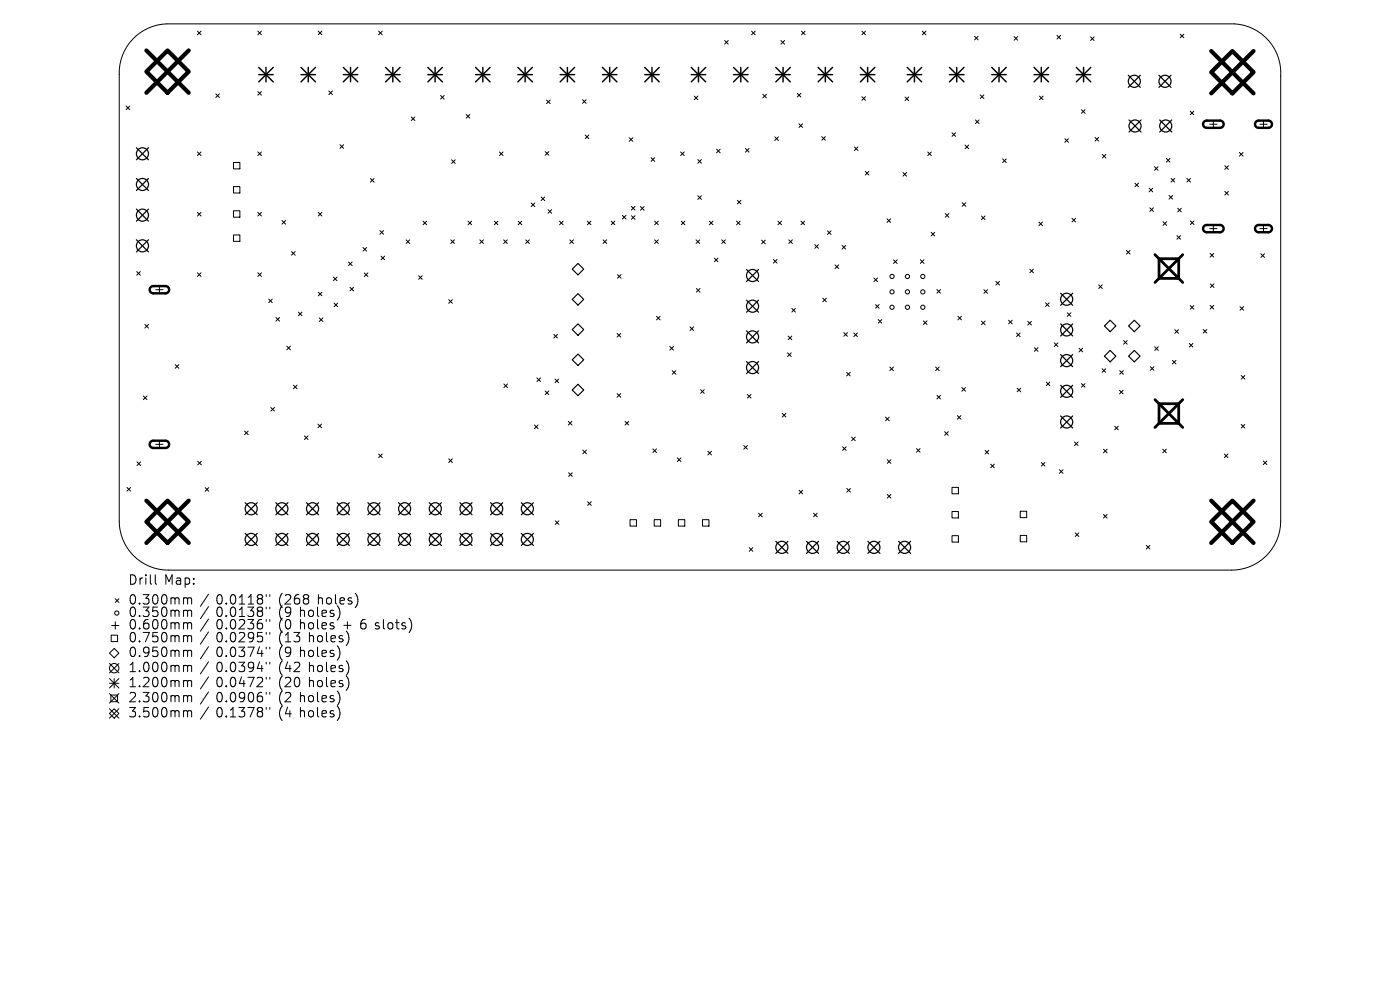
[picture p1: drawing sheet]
<svg xmlns="http://www.w3.org/2000/svg" width="297mm" height="210mm" viewBox="0 0 297 210" stroke-linecap="round" stroke-linejoin="round" font-family="sans-serif">
<defs><g id="words">
<g font-size="2.8">
<text x="27.2" y="124.5">Drill</text>
<text x="34.8" y="124.5">Map:</text>
<text x="27.2" y="128.7">0.300mm</text>
<text x="27.2" y="131.3">0.350mm</text>
<text x="45.8" y="128.7">0.0118&quot;</text>
<text x="45.8" y="131.3">0.0138&quot;</text>
<text x="59.1" y="128.7">(268</text>
<text x="59.1" y="131.3">(9</text>
<text x="63.7" y="131.3">holes)</text>
<text x="67.5" y="128.7">holes)</text>
<text x="27.2" y="133.9">0.600mm</text>
<text x="27.2" y="136.7">0.750mm</text>
<text x="45.8" y="133.9">0.0236&quot;</text>
<text x="45.8" y="136.7">0.0295&quot;</text>
<text x="59.1" y="133.9">(0</text>
<text x="59.1" y="136.7">(13</text>
<text x="63.7" y="133.9">holes</text>
<text x="65.6" y="136.7">holes)</text>
<text x="73" y="133.9">+</text>
<text x="76.7" y="133.9">6 slots)</text>
<text x="27.2" y="139.8">0.950mm</text>
<text x="27.2" y="143">1.000mm</text>
<text x="45.8" y="139.8">0.0374&quot;</text>
<text x="45.8" y="143">0.0394&quot;</text>
<text x="59.1" y="139.8">(9</text>
<text x="59.1" y="143">(42</text>
<text x="63.7" y="139.8">holes)</text>
<text x="65.6" y="143">holes)</text>
<text x="27.2" y="146.2">1.200mm</text>
<text x="27.2" y="149.4">2.300mm</text>
<text x="45.8" y="146.2">0.0472&quot;</text>
<text x="45.8" y="149.4">0.0906&quot;</text>
<text x="59.1" y="146.2">(20</text>
<text x="59.1" y="149.4">(2</text>
<text x="63.7" y="149.4">holes)</text>
<text x="65.6" y="146.2">holes)</text>
<text x="27.2" y="152.6">3.500mm</text>
<text x="45.8" y="152.6">0.1378&quot;</text>
<text x="59.1" y="152.6">(4</text>
<text x="63.7" y="152.6">holes)</text>
</g>
</g></defs>
<g fill="none" stroke="#000" stroke-width=".21">
<path d="M28.2 8.3a10.4 10.4 0 0 1 7.2-3.2h226.5a10.4 10.4 0 0 1 9.8 11v94.4a10.4 10.4 0 0 1-10.4 10.4h-225.6a10.4 10.4 0 0 1-10.4-10.4v-94.7a10.4 10.4 0 0 1 2.9-7.5zM41.9 6.6l.7 .8M42.6 6.6l-.7 .8M45.8 19.9l.7 .8M46.5 19.9l-.7 .8M54.7 19.4l.8 .8M54.7 6.6l.8 .8M55.5 6.6l-.8 .8M55.5 19.4l-.8 .8M67.5 6.6l.8 .8M68.3 6.6l-.8 .8M69.8 19.3l.7 .8"/>
<path d="M70.5 19.3l-.7 .8M80.3 6.6l.8 .8M81.1 6.6l-.8 .8M153.7 8.6l.8 .8M154.5 8.6l-.8 .8M159.4 6.6l.8 .8M160.2 6.6l-.8 .8M161.8 20l.8 .8M162.6 20l-.8 .8M165.7 8.6l.7 .8M166.4 8.6l-.7 .8M169.1 19.8l.8 .8"/>
<path d="M169.9 19.8l-.8 .8M170 6.6l.8 .8M170.8 6.6l-.8 .8M182.8 6.6l.8 .8M183.6 6.6l-.8 .8M195.7 6.6l.7 .8M196.4 6.6l-.7 .8M206.7 7.7l.8 .8M207.5 7.7l-.8 .8M215.1 7.8l.8 .7M215.9 7.8l-.8 .7M224.2 7.5l.8 .8"/>
<path d="M225 7.5l-.8 .8M231.3 7.8l.8 .8M232.1 7.8l-.8 .8M250.4 7.2l.7 .8M251.1 7.2l-.7 .8M26.8 22.5l.7 .8M27.5 22.5l-.7 .8M41.9 32.2l.7 .8M42.6 32.2l-.7 .8M49.5 34.5h1.4v1.3h-1.4zM49.5 39.6h1.4v1.3h-1.4zM54.7 32.2l.8 .8"/>
<path d="M55.5 32.2l-.8 .8M72.1 30.7l.8 .8M72.9 30.7l-.8 .8M78.6 37.9l.8 .7M79.4 37.9l-.8 .7M87.2 24.8l.8 .8M88 24.8l-.8 .8M93.5 20.3l.7 .7M94.2 20.3l-.7 .7M95.8 33.9l.8 .8M96.6 33.9l-.8 .8M98.9 24.3l.8 .8"/>
<path d="M99.7 24.3l-.8 .8M106 32.2l.7 .8M106.7 32.2l-.7 .8M115.7 32.2l.7 .7M116 21.2l.7 .8M116.4 32.2l-.7 .7M116.7 21.2l-.7 .8M123.6 21.2l.7 .7M124.2 28.6l.7 .8M124.3 21.2l-.7 .7M124.9 28.6l-.7 .8M133.5 29.2l.7 .8"/>
<path d="M134.2 29.2l-.7 .8M138.1 33.5l.8 .7M138.9 33.5l-.8 .7M144.4 32.2l.8 .8M145.2 32.2l-.8 .8M147.3 20.4l.8 .8M148 33.9l.8 .7M148.1 20.4l-.8 .8M148.8 33.9l-.8 .7M152 31.6l.8 .8M152.8 31.6l-.8 .8M158.1 31.5l.8 .8"/>
<path d="M158.9 31.5l-.8 .8M164.4 29l.7 .8M165.1 29l-.7 .8M169.5 26.3l.8 .7M170.3 26.3l-.8 .7M174.3 29l.8 .8M175.1 29l-.8 .8M181.2 31.2l.8 .7M182 31.2l-.8 .7M182.8 20.5l.8 .8M183.6 36.4l.7 .7M183.6 20.5l-.8 .8"/>
<path d="M184.3 36.4l-.7 .7M191.6 36.6l.7 .8M192 20.6l.8 .7M192.3 36.6l-.7 .8M192.8 20.6l-.8 .7M196.8 32.2l.8 .8M197.6 32.2l-.8 .8M202 28.2l.7 .7M202.7 28.2l-.7 .7M204.7 30.8l.8 .7M205.5 30.8l-.8 .7M206.9 25.4l.8 .8"/>
<path d="M207.7 25.4l-.8 .8M208 20.1l.7 .8M208.7 20.1l-.7 .8M212.7 33.7l.8 .8M213.5 33.7l-.8 .8M220.5 20.4l.8 .8M221.3 20.4l-.8 .8M225.9 29.4l.8 .8M226.7 29.4l-.8 .8M229.4 23.3l.8 .7M230.2 23.3l-.8 .7M232.3 29.2l.8 .7"/>
<path d="M233.1 29.2l-.8 .7M233.8 32.7l.8 .8M234.6 32.7l-.8 .8M240.8 38.8l.7 .8M241.5 38.8l-.7 .8M243.8 39.9l.7 .8M244.5 39.9l-.7 .8M244.9 35.4l.8 .7M245.7 35.4l-.8 .7M247.4 33.6l.8 .8M248.2 33.6l-.8 .8M248.4 37.8l.8 .8"/>
<path d="M249.2 37.8l-.8 .8M251.8 37.8l.8 .8M252.5 23.6l.8 .8M252.6 37.8l-.8 .8M253.3 23.6l-.8 .8M256.6 26.4h1.6M257.4 25.6v1.5M259.8 35.2l.8 .7M260.6 35.2l-.8 .7M262.9 32.3l.8 .8M263.7 32.3l-.8 .8M267.3 26.4h1.5"/>
<path d="M268 25.6v1.5M29 57.6l.8 .8M29.8 57.6l-.8 .8M41.9 45.1l.7 .7M41.9 57.9l.7 .7M42.6 45.1l-.7 .7M42.6 57.9l-.7 .7M49.5 44.7h1.4v1.4h-1.4zM49.5 49.8h1.4v1.4h-1.4zM54.7 45.1l.8 .7M54.7 57.9l.8 .7M55.5 45.1l-.8 .7"/>
<path d="M55.5 57.9l-.8 .7M59.8 46.8l.8 .8M60.6 46.8l-.8 .8M61.8 53.4l.8 .7M62.6 53.4l-.8 .7M67.5 45.1l.8 .7M68.3 45.1l-.8 .7M70.7 58.8l.8 .7M71.5 58.8l-.8 .7M73.9 55.6l.8 .7M74.7 55.6l-.8 .7M77 52.5l.8 .8"/>
<path d="M77.3 57.9l.7 .8M77.8 52.5l-.8 .8M78 57.9l-.7 .8M80.6 48.9l.8 .8M80.8 54.3l.8 .8M81.4 48.9l-.8 .8M81.6 54.3l-.8 .8M86.2 50.9l.7 .7M86.9 50.9l-.7 .7M88.8 58.5l.8 .8M89.6 58.5l-.8 .8M89.7 46.9l.8 .8"/>
<path d="M90.5 46.9l-.8 .8M95.6 50.9l.8 .7M96.4 50.9l-.8 .7M99.3 46.9l.8 .8M100.1 46.9l-.8 .8M101.8 50.9l.8 .7M102.6 50.9l-.8 .7M104.9 46.9l.7 .8M105.6 46.9l-.7 .8M106.9 50.9l.7 .7M107.6 50.9l-.7 .7M109.9 46.9l.8 .8"/>
<path d="M110.7 46.9l-.8 .8M111.5 50.9l.8 .7M112.3 50.9l-.8 .7M112.7 43.1l.8 .7M113.5 43.1l-.8 .7M114.8 41.8l.8 .8M115.6 41.8l-.8 .8M116.3 44.5l.7 .7M117 44.5l-.7 .7M118.7 46.9l.8 .8M119.5 46.9l-.8 .8M120.9 50.9l.8 .7"/>
<path d="M121.7 50.9l-.8 .7M124.6 46.9l.8 .8M125.4 46.9l-.8 .8M127.9 50.9l.8 .7M128.7 50.9l-.8 .7M129.7 46.9l.7 .8M130.4 46.9l-.7 .8M131 58.3l.8 .7M131.8 58.3l-.8 .7M132 45.7l.8 .8M132.8 45.7l-.8 .8M133.9 43.8l.8 .8"/>
<path d="M134 45.8l.7 .7M134.7 43.8l-.8 .8M134.7 45.8l-.7 .7M135.9 43.8l.7 .8M136.6 43.8l-.7 .8M138.9 46.9l.8 .8M138.9 50.9l.8 .7M139.7 46.9l-.8 .8M139.7 50.9l-.8 .7M144.5 46.9l.8 .8M145.3 46.9l-.8 .8M147.7 50.9l.7 .7"/>
<path d="M148 41.5l.8 .8M148.4 50.9l-.7 .7M148.8 41.5l-.8 .8M150.5 46.9l.8 .8M151.3 46.9l-.8 .8M151.5 54.8l.8 .7M152.3 54.8l-.8 .7M153.1 50.9l.8 .7M153.9 50.9l-.8 .7M156.3 46.9l.7 .8M156.4 42.5l.8 .8M157 46.9l-.7 .8"/>
<path d="M157.2 42.5l-.8 .8M161.6 50.9l.7 .8M162.3 50.9l-.7 .8M164.1 55l.7 .8M164.8 55l-.7 .8M165 46.9l.8 .8M165.8 46.9l-.8 .8M167.3 50.9l.8 .7M168.1 50.9l-.8 .7M169.9 46.9l.8 .8M170.7 46.9l-.8 .8M172.9 51.9l.7 .8"/>
<path d="M173.6 51.9l-.7 .8M175.5 49l.8 .7M176.3 49l-.8 .7M177.1 56.2l.8 .8M177.9 56.2l-.8 .8M178.6 52.1l.8 .7M179.4 52.1l-.8 .7M185.4 59l.8 .7M186.2 59l-.8 .7M188.2 46.4l.7 .8M188.9 46.4l-.7 .8M189.6 55.1l.7 .8"/>
<path d="M190.3 55.1l-.7 .8M195.2 55.1l.8 .8M196 55.1l-.8 .8M197.5 49.3l.8 .7M198.3 49.3l-.8 .7M200.5 45.3l.8 .8M201.3 45.3l-.8 .8M204.1 43l.8 .8M204.9 43l-.8 .8M208.2 45.8l.8 .8M209 45.8l-.8 .8M211.3 59.7l.7 .8"/>
<path d="M212 59.7l-.7 .8M218.5 57.1l.7 .8M219.2 57.1l-.7 .8M220.4 47.1l.8 .8M221.2 47.1l-.8 .8M227.4 46.3l.8 .8M228.2 46.3l-.8 .8M239 53.1l.7 .8M239.7 53.1l-.7 .8M243.9 44.1l.8 .7M244.7 44.1l-.8 .7M246.7 47l.8 .8"/>
<path d="M247.5 47l-.8 .8M248 41.5l.8 .7M248.8 41.5l-.8 .7M249.7 50l.7 .8M249.8 44.2l.8 .7M250.4 50l-.7 .8M250.6 44.2l-.8 .7M252.5 46.9l.8 .7M253.3 46.9l-.8 .7M256.6 48.5h1.6M256.7 53.8l.8 .7M257.4 47.7v1.6"/>
<path d="M257.5 53.8l-.8 .7M259.8 40.6l.8 .8M260.6 40.6l-.8 .8M267.3 48.5h1.5M267.5 53.8l.8 .8M268 47.7v1.6M268.3 53.8l-.8 .8M30.7 68.8l.8 .8M31.5 68.8l-.8 .8M33 61.5h1.6M33.8 60.7v1.5M37.2 77.3l.7 .8"/>
<path d="M37.9 77.3l-.7 .8M57 63.4l.8 .8M57.8 63.4l-.8 .8M58.5 67.3l.8 .8M59.3 67.3l-.8 .8M60.8 73.4l.8 .8M61.6 73.4l-.8 .8M63.3 66.2l.8 .8M64.1 66.2l-.8 .8M67.5 62l.8 .8M67.7 67.4l.8 .8M68.3 62l-.8 .8"/>
<path d="M68.5 67.4l-.8 .8M70.9 64.3l.7 .8M71.6 64.3l-.7 .8M74.2 60.9l.8 .8M75 60.9l-.8 .8M95.2 63.6l.8 .7M96 63.6l-.8 .7M117.5 70.9l.8 .8M118.3 70.9l-.8 .8M130.9 70.7l.8 .8M131.7 70.7l-.8 .8M139.3 67.1l.7 .8"/>
<path d="M140 67.1l-.7 .8M142.1 73.5l.8 .8M142.6 78.6l.8 .8M142.9 73.5l-.8 .8M143.4 78.6l-.8 .8M146.4 69.3l.8 .8M147.2 69.3l-.8 .8M147.7 61.2l.8 .8M148.5 61.2l-.8 .8M167.1 74.9l.8 .7M167.2 71.3l.8 .8M167.9 74.9l-.8 .7"/>
<path d="M168 65.4l.7 .8M168 71.3l-.8 .8M168.7 65.4l-.7 .8M174.5 63.2l.8 .8M175.3 63.2l-.8 .8M179 70.6l.8 .7M179.6 79l.8 .8M179.8 70.6l-.8 .7M180.4 79l-.8 .8M181.1 70.6l.8 .8M181.9 70.6l-.8 .8M185.7 64.6l.8 .8"/>
<path d="M186.3 67.8l.8 .8M186.5 64.6l-.8 .8M187.1 67.8l-.8 .8M188.8 77.9l.7 .7M189.5 77.9l-.7 .7M195.9 68.1l.8 .7M196.7 68.1l-.8 .7M198.5 77.9l.7 .7M198.8 61.4l.7 .8M199.2 77.9l-.7 .7M199.5 61.4l-.7 .8M203.2 67.1l.8 .8"/>
<path d="M204 67.1l-.8 .8M208.2 68.1l.8 .8M208.7 61.5l.8 .7M209 68.1l-.8 .8M209.5 61.5l-.8 .7M214 67.9l.7 .8M214.7 67.9l-.7 .8M215.6 70.6l.8 .8M216.4 70.6l-.8 .8M218 68.2l.8 .7M218.8 68.2l-.8 .7M219.4 73.8l.8 .7"/>
<path d="M220.2 73.8l-.8 .7M221.8 64.2l.8 .8M222.6 64.2l-.8 .8M223.7 72.7l.7 .8M224.4 72.7l-.7 .8M226.4 66.3l.8 .8M227.2 66.3l-.8 .8M228.9 73.9l.8 .7M229.7 73.9l-.8 .7M233.1 60.4l.7 .8M233.8 78.2l.8 .8M233.8 60.4l-.7 .8"/>
<path d="M234.6 78.2l-.8 .8M237.5 78.6l.8 .8M238.3 78.6l-.8 .8M238.4 72.2l.7 .8M239.1 72.2l-.7 .8M244 77.8l.8 .8M244.8 77.8l-.8 .8M245 73.6l.7 .7M245.7 73.6l-.7 .7M248.7 76.4l.8 .8M249.2 69.9l.8 .8M249.5 76.4l-.8 .8"/>
<path d="M250 69.9l-.8 .8M252.3 72.9l.8 .7M252.5 64.8l.8 .8M253.1 72.9l-.8 .7M253.3 64.8l-.8 .8M255.3 69.9l.7 .8M256 69.9l-.7 .8M256.7 64.8l.8 .8M256.8 60.2l.7 .8M257.5 64.8l-.8 .8M257.5 60.2l-.7 .8M263.1 65l.7 .8"/>
<path d="M263.3 79.7l.8 .7M263.8 65l-.7 .8M264.1 79.7l-.8 .7M29.1 98l.7 .7M29.8 98l-.7 .7M30.4 84l.8 .8M31.2 84l-.8 .8M33 94.3h1.6M33.8 93.5v1.5M41.9 97.8l.8 .8M42.7 97.8l-.8 .8M51.9 91.4l.7 .8"/>
<path d="M52.6 91.4l-.7 .8M57.5 86.4l.7 .8M58.2 86.4l-.7 .8M62.3 81.7l.7 .8M63 81.7l-.7 .8M64.6 92.5l.7 .7M65.3 92.5l-.7 .7M67.4 90l.8 .7M68.2 90l-.8 .7M80.3 96.3l.8 .8M81.1 96.3l-.8 .8M95.2 97.3l.8 .8"/>
<path d="M96 97.3l-.8 .8M106.9 81.5l.8 .7M107.7 81.5l-.8 .7M113.4 90.2l.8 .7M113.9 80.2l.8 .7M114.2 90.2l-.8 .7M114.7 80.2l-.8 .7M115.7 82.9l.7 .8M116.4 82.9l-.7 .8M117.7 80.4l.8 .8M118.5 80.4l-.8 .8M120.6 89.4l.7 .8"/>
<path d="M121.3 89.4l-.7 .8M123.6 95.5l.8 .7M124.4 95.5l-.8 .7M130.9 83.5l.8 .8M131.7 83.5l-.8 .8M132.6 89.4l.8 .8M133.4 89.4l-.8 .8M138.5 95.2l.8 .8M139.3 95.2l-.8 .8M143.7 97.1l.8 .8M144.5 97.1l-.8 .8M148.6 82.7l.8 .7"/>
<path d="M149.4 82.7l-.8 .7M150.2 95.7l.7 .8M150.9 95.7l-.7 .8M157.8 94.5l.8 .8M158.5 83.7l.8 .7M158.6 94.5l-.8 .8M159.3 83.7l-.8 .7M166 87.7l.7 .8M166.7 87.7l-.7 .8M178.7 94.8l.8 .7M179.5 94.8l-.8 .7M180.7 92.7l.7 .8"/>
<path d="M181.4 92.7l-.7 .8M187.9 88.5l.7 .8M188.2 97.5l.8 .8M188.6 88.5l-.7 .8M189 97.5l-.8 .8M194.4 95.2l.8 .7M195.2 95.2l-.8 .7M198.8 83.9l.7 .7M199.5 83.9l-.7 .7M200.4 91.6l.8 .7M201.2 91.6l-.8 .7M203.1 88.2l.8 .7"/>
<path d="M203.9 88.2l-.8 .7M204.1 82.2l.7 .8M204.8 82.2l-.7 .8M209 95.5l.8 .8M209.8 95.5l-.8 .8M210.2 98.5l.7 .7M210.9 98.5l-.7 .7M215.8 82.3l.7 .8M216.5 82.3l-.7 .8M220.9 98.1l.8 .8M221.7 98.1l-.8 .8M222 81l.7 .8"/>
<path d="M222.7 81l-.7 .8M224.7 99.6l.8 .8M225.5 99.6l-.8 .8M228 93.7l.7 .8M228.7 93.7l-.7 .8M229.4 81.4l.8 .7M230.2 81.4l-.8 .7M234.1 95.3l.8 .8M234.9 95.3l-.8 .8M236.5 90.4l.7 .8M237.2 90.4l-.7 .8M237.5 82.8l.8 .8"/>
<path d="M238.3 82.8l-.8 .8M246.7 95.3l.7 .8M247.4 95.3l-.7 .8M259.7 96.3l.8 .8M260.5 96.3l-.8 .8M263.3 90l.8 .8M264.1 90l-.8 .8M268 97.8l.8 .8M268.8 97.8l-.8 .8M26.9 103.4l.8 .8M27.7 103.4l-.8 .8M43.5 103.4l.8 .8"/>
<path d="M44.3 103.4l-.8 .8M117.8 110.5l.8 .8M118.6 110.5l-.8 .8M120.6 100.3l.8 .8M121.4 100.3l-.8 .8M124.7 106.4l.7 .8M125.4 106.4l-.7 .8M133.7 110.2h1.3v1.4h-1.3zM138.8 110.2h1.3v1.4h-1.3zM143.9 110.2h1.4v1.4h-1.4zM149 110.2h1.4v1.4h-1.4zM158.9 116.2l.8 .7"/>
<path d="M159.7 116.2l-.8 .7M160.9 108.9l.8 .7M161.7 108.9l-.8 .7M169.5 104l.8 .8M170.3 104l-.8 .8M172.6 108.9l.8 .7M173.4 108.9l-.8 .7M179.6 103.6l.8 .8M180.4 103.6l-.8 .8M188.2 104.9l.8 .8M189 104.9l-.8 .8M202 103.4h1.3v1.3h-1.3z"/>
<path d="M202 108.5h1.3v1.4h-1.3zM202 113.6h1.3v1.4h-1.3zM216.4 108.4h1.4v1.4h-1.4zM216.4 113.6h1.4v1.3h-1.4zM228.1 113l.8 .8M228.9 113l-.8 .8M234.1 109.1l.8 .8M234.9 109.1l-.8 .8M243.2 115.7l.7 .8M243.9 115.7l-.7 .8M23.2 138.5l1-1 1 1-1 1zM23.6 134.7h1.3v1.4h-1.3z"/>
<path d="M23.7 132.7h1.5M24.5 127l.7 .8M24.5 131.9v1.6M25.2 127l-.7 .8M32.9 121.9v1.8l.3 .2M39.5 126.8l.3 .3M39.5 129.4l.3 .3M39.5 132.1l.3 .3M39.5 134.8l.3 .3M39.5 137.9l.3 .3M39.8 127.1v1M39.8 129.7v1.1"/>
<path d="M39.8 132.4v1M39.8 135.1v1.1M39.8 138.2v1.1M39.8 127.1l.3-.3 .5 .1 .1 1.2M39.8 129.7l.3-.3 .5 .1 .1 1.3M39.8 132.4l.3-.3 .5 .1 .1 1.2M39.8 135.1l.3-.3 .5 .1 .1 1.3M39.8 138.2l.3-.3 .5 .1 .1 1.3M44.2 126l-1.7 2.6M44.2 128.7l-1.7 2.6M44.2 131.3l-1.7 2.6M44.2 134.1l-1.7 2.5"/>
<path d="M44.2 137.2l-1.7 2.6M56.5 126.1v.4M56.5 128.8v.4M56.5 131.4v.4M56.5 134.2v.3M56.5 137.3v.4M57.2 126.1v.4M57.2 128.8v.4M57.2 131.4v.4M57.2 134.2v.3M57.2 137.3v.4M72 137.9v1.3"/>
<path d="M72.1 129.8l-.1 .9M73.9 134.7v1.4M75.8 126.7v1.3M23.2 140.7l2 2M23.2 143.9l2 2M23.2 144.9h2M23.2 147.1l2 2M23.2 150.3l2 2M23.5 147.4h1.4v1.5h-1.4zM24.2 150.3l1 1-1 1-1-1zM24.2 143.9v2M25.2 147.1l-2 2"/>
<path d="M25.2 140.7l-2 2M25.2 143.9l-2 2M25.2 150.3l-2 2M39.5 141.1l.3 .3M39.5 144.3l.3 .3M39.5 147.5l.3 .3M39.5 150.7l.3 .3M39.8 141.4v1.1M39.8 144.6v1.1M39.8 147.8v1.1M39.8 151v1.1M39.8 141.4l.3-.3 .5 .1 .1 1.3"/>
<path d="M39.8 144.6l.3-.3 .5 .1 .1 1.3M39.8 147.8l.3-.3 .5 .1 .1 1.3M39.8 151l.3-.3 .5 .1 .1 1.3M44.2 140.4l-1.7 2.6M44.2 143.6l-1.7 2.6M44.2 146.8l-1.7 2.6M44.2 150l-1.7 2.6M56.5 140.5v.4M56.5 143.7v.4M56.5 146.9v.4M56.5 150.1v.4M57.2 140.5v.4"/>
<path d="M57.2 143.7v.4M57.2 146.9v.4M57.2 150.1v.4M72 147.5v1.3M72 150.7v1.3M73.9 141.1v1.3M73.9 144.3v1.3"/>
<circle cx="189.2" cy="58.6" r=".45"/>
<circle cx="192.5" cy="58.6" r=".45"/>
<circle cx="195.8" cy="58.6" r=".45"/>
<circle cx="189.2" cy="65.2" r=".45"/>
<circle cx="189.2" cy="61.9" r=".45"/>
<circle cx="192.5" cy="65.2" r=".45"/>
<circle cx="192.5" cy="61.9" r=".45"/>
<circle cx="195.8" cy="65.2" r=".45"/>
<circle cx="195.8" cy="61.9" r=".45"/>
<circle cx="24.8" cy="130" r=".45"/>
<circle cx="24.2" cy="141.7" r="1"/>
</g>
<path d="M255.5 25.8l.4-.2h2.9a.77 .77 0 0 1 .8 .8 .77 .77 0 0 1-.8 .7h-2.8a.77 .77 0 0 1-.7-.5 .77 .77 0 0 1 .2-.8zM266.5 25.8l.5-.2h2.1a.77 .77 0 0 1 .7 .8 .77 .77 0 0 1-.7 .7h-2.1a.77 .77 0 0 1-.7-.5 .77 .77 0 0 1 .2-.8zM255.5 48l.4-.3h2.9a.77 .77 0 0 1 .8 .8 .77 .77 0 0 1-.8 .8h-2.8a.77 .77 0 0 1-.7-.5 .77 .77 0 0 1 .2-.8zM266.5 48l.5-.3h2.1a.77 .77 0 0 1 .7 .8 .77 .77 0 0 1-.7 .8h-2.1a.77 .77 0 0 1-.7-.5 .77 .77 0 0 1 .2-.8zM32 60.9l.5-.2h2.6a.77 .77 0 0 1 .8 .8 .77 .77 0 0 1-.8 .7h-2.6a.77 .77 0 0 1-.7-.5 .77 .77 0 0 1 .2-.8zM32 93.7l.5-.2h2.6a.77 .77 0 0 1 .8 .8 .77 .77 0 0 1-.8 .7h-2.6a.77 .77 0 0 1-.7-.4 .77 .77 0 0 1 .2-.9z" fill="none" stroke="#000" stroke-width=".51"/>
<path d="M121.4 57.1l1.2-1.2 1.2 1.2-1.2 1.2zM121.4 69.9l1.2-1.2 1.2 1.2-1.2 1.2zM121.4 76.3l1.2-1.2 1.2 1.2-1.2 1.2zM122.6 62.3l1.2 1.2-1.2 1.2-1.2-1.2zM235.5 67.9l1.2 1.2-1.2 1.3-1.2-1.3zM235.5 74.3l1.2 1.3-1.2 1.2-1.2-1.2zM240.6 67.9l1.3 1.2-1.3 1.3-1.2-1.3zM240.6 74.3l1.3 1.3-1.3 1.2-1.2-1.2zM121.4 82.7l1.2-1.2 1.2 1.2-1.2 1.2z" fill="none" stroke="#000" stroke-width=".24"/>
<g fill="none" stroke="#000" stroke-width=".26">
<path d="M239.4 16l2.5 2.5M241.9 16l-2.5 2.5M245.9 16l2.5 2.5M248.4 16l-2.5 2.5M28.9 31.3l2.6 2.6M28.9 37.8l2.6 2.6M31.5 31.3l-2.6 2.6M31.5 37.8l-2.6 2.6M239.5 25.4l2.6 2.6M242.1 25.4l-2.6 2.6M246 25.4l2.6 2.6M248.6 25.4l-2.6 2.6"/>
<path d="M28.9 44.4l2.6 2.5M28.9 50.9l2.6 2.5M31.5 44.4l-2.6 2.5M31.5 50.9l-2.6 2.5M158.4 57.2l2.5 2.5M160.9 57.2l-2.5 2.5M158.4 63.7l2.5 2.5M158.4 70.2l2.5 2.5M158.4 76.7l2.5 2.6M160.9 63.7l-2.5 2.5M160.9 70.2l-2.5 2.5M160.9 76.7l-2.5 2.6"/>
<path d="M225 62.2l2.6 2.6M225 68.7l2.6 2.6M225 75.2l2.6 2.6M227.6 62.2l-2.6 2.6M227.6 68.7l-2.6 2.6M227.6 75.2l-2.6 2.6M225 81.7l2.6 2.6M225 88.2l2.6 2.6M227.6 81.7l-2.6 2.6M227.6 88.2l-2.6 2.6M52 106.6l2.6 2.6M52 113.1l2.6 2.6"/>
<path d="M54.6 106.6l-2.6 2.6M54.6 113.1l-2.6 2.6M58.5 106.6l2.6 2.6M58.5 113.1l2.6 2.6M61.1 106.6l-2.6 2.6M61.1 113.1l-2.6 2.6M65 113.1l2.6 2.6M65 106.6l2.6 2.6M67.6 106.6l-2.6 2.6M67.6 113.1l-2.6 2.6M71.5 113.1l2.6 2.6M71.5 106.6l2.6 2.6"/>
<path d="M74.1 106.6l-2.6 2.6M74.1 113.1l-2.6 2.6M78 106.6l2.6 2.6M78 113.1l2.6 2.6M80.6 106.6l-2.6 2.6M80.6 113.1l-2.6 2.6M84.6 113.1l2.5 2.6M84.6 106.6l2.5 2.6M87.1 106.6l-2.5 2.6M87.1 113.1l-2.5 2.6M91.1 113.1l2.5 2.6M91.1 106.6l2.5 2.6"/>
<path d="M93.6 106.6l-2.5 2.6M93.6 113.1l-2.5 2.6M97.6 106.6l2.5 2.6M97.6 113.1l2.5 2.6M100.1 106.6l-2.5 2.6M100.1 113.1l-2.5 2.6M104.1 113.1l2.5 2.6M104.1 106.6l2.5 2.6M106.6 106.6l-2.5 2.6M106.6 113.1l-2.5 2.6M110.6 113.1l2.6 2.6M110.6 106.6l2.6 2.6"/>
<path d="M113.2 106.6l-2.6 2.6M113.2 113.1l-2.6 2.6M164.6 114.8l2.5 2.6M167.1 114.8l-2.5 2.6M171.1 114.8l2.6 2.6M173.7 114.8l-2.6 2.6M177.6 114.8l2.6 2.6M180.2 114.8l-2.6 2.6M184.1 114.8l2.6 2.6M186.7 114.8l-2.6 2.6M190.6 114.8l2.6 2.6M193.2 114.8l-2.6 2.6"/>
<circle cx="240.6" cy="17.2" r="1.28"/>
<circle cx="247.1" cy="17.2" r="1.28"/>
<circle cx="30.2" cy="32.6" r="1.28"/>
<circle cx="30.2" cy="39.1" r="1.28"/>
<circle cx="240.8" cy="26.7" r="1.28"/>
<circle cx="247.3" cy="26.7" r="1.28"/>
<circle cx="30.2" cy="45.6" r="1.28"/>
<circle cx="30.2" cy="52.2" r="1.28"/>
<circle cx="159.6" cy="58.4" r="1.28"/>
<circle cx="159.6" cy="71.5" r="1.28"/>
<circle cx="159.6" cy="78" r="1.28"/>
<circle cx="159.6" cy="65" r="1.28"/>
<circle cx="226.3" cy="76.5" r="1.28"/>
<circle cx="226.3" cy="63.5" r="1.28"/>
<circle cx="226.3" cy="70" r="1.28"/>
<circle cx="226.3" cy="89.5" r="1.28"/>
<circle cx="226.3" cy="83" r="1.28"/>
<circle cx="53.3" cy="114.4" r="1.28"/>
<circle cx="53.3" cy="107.9" r="1.28"/>
<circle cx="59.8" cy="114.4" r="1.28"/>
<circle cx="59.8" cy="107.9" r="1.28"/>
<circle cx="66.3" cy="114.4" r="1.28"/>
<circle cx="66.3" cy="107.9" r="1.28"/>
<circle cx="72.8" cy="114.4" r="1.28"/>
<circle cx="72.8" cy="107.9" r="1.28"/>
<circle cx="79.3" cy="114.4" r="1.28"/>
<circle cx="79.3" cy="107.9" r="1.28"/>
<circle cx="85.8" cy="114.4" r="1.28"/>
<circle cx="85.8" cy="107.9" r="1.28"/>
<circle cx="92.3" cy="114.4" r="1.28"/>
<circle cx="92.3" cy="107.9" r="1.28"/>
<circle cx="98.9" cy="114.4" r="1.28"/>
<circle cx="98.9" cy="107.9" r="1.28"/>
<circle cx="105.4" cy="114.4" r="1.28"/>
<circle cx="105.4" cy="107.9" r="1.28"/>
<circle cx="111.9" cy="114.4" r="1.28"/>
<circle cx="111.9" cy="107.9" r="1.28"/>
<circle cx="165.9" cy="116.1" r="1.28"/>
<circle cx="172.4" cy="116.1" r="1.28"/>
<circle cx="178.9" cy="116.1" r="1.28"/>
<circle cx="185.4" cy="116.1" r="1.28"/>
<circle cx="191.9" cy="116.1" r="1.28"/>
</g>
<g fill="none" stroke="#000" stroke-width=".31">
<path d="M54.9 14.3l3.1 3.1M54.9 15.8h3.1M56.4 14.3v3.1M58 14.3l-3.1 3.1M63.9 15.8h3M63.9 14.3l3 3.1M65.4 14.3v3.1M66.9 14.3l-3 3.1M72.8 15.8h3.1M72.8 14.3l3.1 3.1M74.4 14.3v3.1M75.9 14.3l-3.1 3.1"/>
<path d="M81.8 15.8h3.1M81.8 14.3l3.1 3.1M83.3 14.3v3.1M84.9 14.3l-3.1 3.1M90.8 15.8h3M90.8 14.3l3 3.1M92.3 14.3v3.1M93.8 14.3l-3 3.1M100.9 15.8h3.1M100.9 14.3l3.1 3.1M102.4 14.3v3.1M104 14.3l-3.1 3.1"/>
<path d="M109.9 15.8h3M109.9 14.3l3 3.1M111.4 14.3v3.1M112.9 14.3l-3 3.1M118.8 15.8h3.1M118.8 14.3l3.1 3.1M120.4 14.3v3.1M121.9 14.3l-3.1 3.1M127.8 15.8h3.1M127.8 14.3l3.1 3.1M129.3 14.3v3.1M130.9 14.3l-3.1 3.1"/>
<path d="M136.8 15.8h3M136.8 14.3l3 3.1M138.3 14.3v3.1M139.8 14.3l-3 3.1M146.6 15.8h3.1M146.6 14.3l3.1 3.1M148.2 14.3v3.1M149.7 14.3l-3.1 3.1M155.6 15.8h3.1M155.6 14.3l3.1 3.1M157.1 14.3v3.1M158.7 14.3l-3.1 3.1"/>
<path d="M164.6 15.8h3.1M164.6 14.3l3.1 3.1M166.1 14.3v3.1M167.7 14.3l-3.1 3.1M173.6 15.8h3M173.6 14.3l3 3.1M175.1 14.3v3.1M176.6 14.3l-3 3.1M182.5 15.8h3.1M182.5 14.3l3.1 3.1M184.1 14.3v3.1M185.6 14.3l-3.1 3.1"/>
<path d="M192.5 15.8h3M192.5 14.3l3 3.1M194 14.3v3.1M195.5 14.3l-3 3.1M201.4 15.8h3.1M201.4 14.3l3.1 3.1M203 14.3v3.1M204.5 14.3l-3.1 3.1M210.4 15.8h3.1M210.4 14.3l3.1 3.1M211.9 14.3v3.1M213.5 14.3l-3.1 3.1"/>
<path d="M219.4 15.8h3M219.4 14.3l3 3.1M220.9 14.3v3.1M222.4 14.3l-3 3.1M228.3 15.8h3.1M228.3 14.3l3.1 3.1M229.9 14.3v3.1M231.4 14.3l-3.1 3.1"/>
</g>
<path d="M245 54l5.9 5.9M245.9 54.9h4.2v4.2h-4.2zM250.9 54l-5.9 5.9M245 84.8l5.9 5.9M245.9 85.6h4.2v4.2h-4.2zM250.9 84.8l-5.9 5.9" fill="none" stroke="#000" stroke-width=".59"/>
<path d="M31.1 15.2l4.4-4.5 4.5 4.5-4.5 4.5zM31.1 10.7l8.9 9M40 10.7l-8.9 9M257 15.3l4.4-4.5 4.5 4.5-4.5 4.5zM257 10.8l8.9 9M265.9 10.8l-8.9 9M31.1 106.2l8.9 9M35.5 106.2l4.5 4.5-4.5 4.5-4.4-4.5zM40 106.2l-8.9 9M257 110.7l4.4-4.5 4.5 4.5-4.5 4.5zM257 106.2l8.9 9M265.9 106.2l-8.9 9" fill="none" stroke="#000" stroke-width=".9"/>
<use href="#words"/>
</svg>
